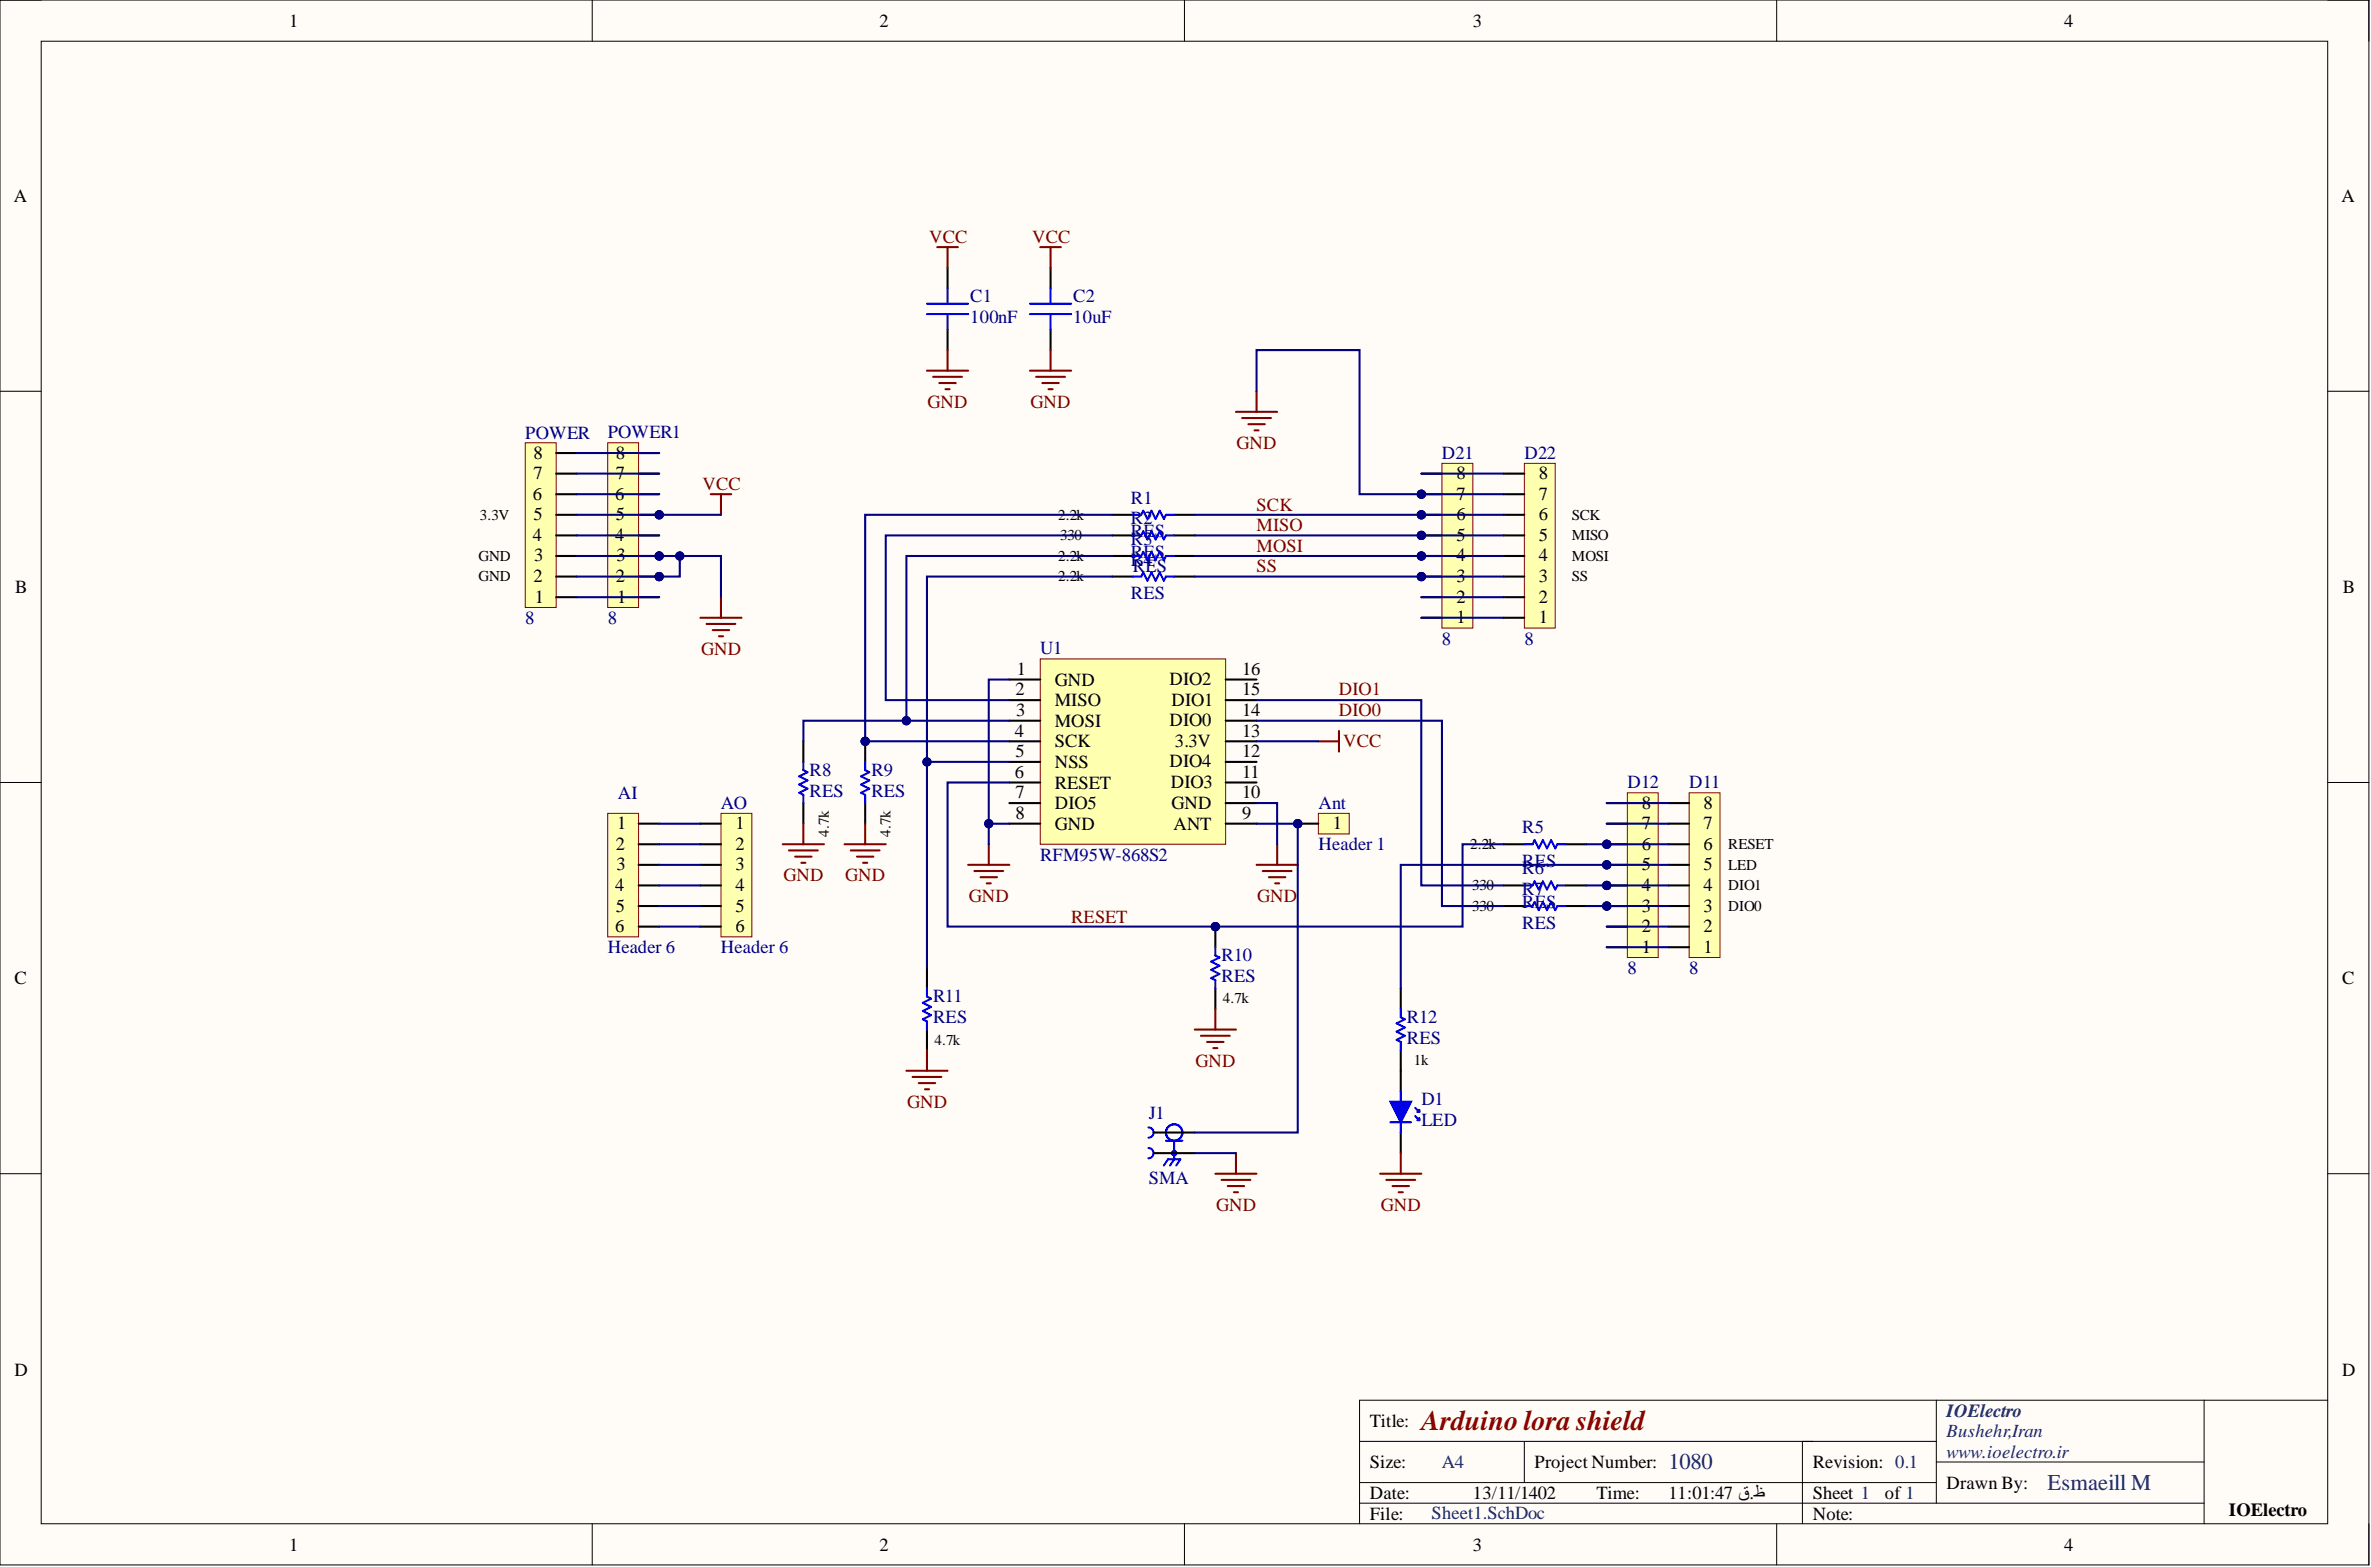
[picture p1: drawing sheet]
<svg xmlns="http://www.w3.org/2000/svg" width="292mm" height="193mm" viewBox="0 0 292 193" stroke-linecap="round" stroke-linejoin="round" font-family="sans-serif">
<defs><g id="words">
<text font-size="3.5" fill="#980000" x="175.1" y="176.1">Arduino lora shield</text>
<g font-size="2.8" fill="#073763">
<text x="205.6" y="180.9">1080</text>
<text x="252.3" y="183.5">Esmaeill M</text>
</g>
<g font-size="2.3">
<text x="35.6" y="3.3">1</text>
<text x="108.4" y="3.3">2</text>
<text x="181.4" y="3.3">3</text>
<text x="254.3" y="3.3">4</text>
<text x="1.7" y="24.9">A</text>
<text x="288.5" y="24.9">A</text>
<text x="65.7" y="59">7</text>
<text x="65.7" y="56.5">8</text>
<text x="75.9" y="59">7</text>
<text x="75.9" y="56.5">8</text>
<text x="179.4" y="59">8</text>
<text x="189.6" y="59">8</text>
<text x="65.6" y="61.5">6</text>
<text x="65.7" y="64.1">5</text>
<text x="75.8" y="61.5">6</text>
<text x="75.9" y="64.1">5</text>
<text x="179.4" y="64.1">6</text>
<text x="179.4" y="61.5">7</text>
<text x="189.6" y="64.1">6</text>
<text x="189.6" y="61.5">7</text>
<text x="65.6" y="66.6">4</text>
<text x="65.7" y="71.7">2</text>
<text x="65.8" y="69.1">3</text>
<text x="75.8" y="66.6">4</text>
<text x="75.9" y="71.7">2</text>
<text x="76" y="69.1">3</text>
<text x="179.4" y="71.7">3</text>
<text x="179.4" y="69.1">4</text>
<text x="179.4" y="66.6">5</text>
<text x="189.6" y="71.7">3</text>
<text x="189.6" y="69.1">4</text>
<text x="189.6" y="66.6">5</text>
<text x="1.9" y="73">B</text>
<text x="65.9" y="74.2">1</text>
<text x="76" y="74.2">1</text>
<text x="179.4" y="76.8">1</text>
<text x="179.4" y="74.2">2</text>
<text x="189.6" y="76.8">1</text>
<text x="189.6" y="74.2">2</text>
<text x="288.6" y="73">B</text>
<text x="125.3" y="83.1">1</text>
<text x="153" y="83.1">16</text>
<text x="125.1" y="85.6">2</text>
<text x="125.2" y="88.2">3</text>
<text x="129.9" y="84.4">GND</text>
<text x="129.9" y="87">MISO</text>
<text x="129.9" y="89.5">MOSI</text>
<text x="144.1" y="89.4">DIO0</text>
<text x="144.1" y="84.4">DIO2</text>
<text x="144.3" y="86.9">DIO1</text>
<text x="153" y="88.2">14</text>
<text x="153" y="85.6">15</text>
<text x="125" y="90.7">4</text>
<text x="125" y="95.8">6</text>
<text x="125.1" y="93.2">5</text>
<text x="129.9" y="92">SCK</text>
<text x="129.9" y="94.6">NSS</text>
<text x="144.1" y="94.5">DIO4</text>
<text x="144.7" y="92">3.3V</text>
<text x="153" y="95.8">11</text>
<text x="153" y="93.2">12</text>
<text x="153" y="90.7">13</text>
<text x="125.1" y="98.3">7</text>
<text x="125.1" y="100.8">8</text>
<text x="129.9" y="97.1">RESET</text>
<text x="129.9" y="99.6">DIO5</text>
<text x="144.2" y="97">DIO3</text>
<text x="144.3" y="99.7">GND</text>
<text x="153" y="100.8">9</text>
<text x="153" y="98.3">10</text>
<text x="202.3" y="99.6">8</text>
<text x="209.9" y="99.6">8</text>
<text x="75.9" y="104.6">2</text>
<text x="76" y="107.2">3</text>
<text x="76" y="102.1">1</text>
<text x="90.6" y="102.1">1</text>
<text x="90.6" y="104.6">2</text>
<text x="90.6" y="107.2">3</text>
<text x="129.9" y="102.2">GND</text>
<text x="144.6" y="102.2">ANT</text>
<text x="164.2" y="102.1">1</text>
<text x="202.3" y="107.2">5</text>
<text x="202.3" y="104.6">6</text>
<text x="202.3" y="102.1">7</text>
<text x="209.9" y="107.2">5</text>
<text x="209.9" y="104.6">6</text>
<text x="209.9" y="102.1">7</text>
<text x="75.8" y="109.7">4</text>
<text x="75.9" y="112.3">5</text>
<text x="90.6" y="109.7">4</text>
<text x="90.6" y="112.3">5</text>
<text x="202.3" y="112.3">3</text>
<text x="202.3" y="109.7">4</text>
<text x="209.9" y="112.3">3</text>
<text x="209.9" y="109.7">4</text>
<text x="75.8" y="114.8">6</text>
<text x="90.6" y="114.8">6</text>
<text x="202.3" y="117.3">1</text>
<text x="202.3" y="114.8">2</text>
<text x="209.9" y="117.3">1</text>
<text x="209.9" y="114.8">2</text>
<text x="1.8" y="121.2">C</text>
<text x="288.5" y="121.2">C</text>
<text x="1.8" y="169.4">D</text>
<text x="288.5" y="169.4">D</text>
<text x="168.8" y="175.7">Title:</text>
<text x="168.8" y="180.8">Size:</text>
<text x="168.8" y="184.6">Date:</text>
<text x="181.4" y="184.6">13/11/1402</text>
<text x="189.1" y="180.8">Project Number:</text>
<text x="196.7" y="184.6">Time:</text>
<text x="205.6" y="184.6">11:01:47 ق.ظ</text>
<text x="223.3" y="180.8">Revision: 0.1</text>
<text x="223.3" y="184.6">Sheet 1</text>
<text x="232.2" y="184.6">of 1</text>
<text x="239.8" y="183.3">Drawn By:</text>
<text x="35.6" y="190.9">1</text>
<text x="108.4" y="190.9">2</text>
<text x="168.8" y="187.1">File:</text>
<text x="181.4" y="190.9">3</text>
<text x="223.3" y="187.1">Note:</text>
<text x="254.3" y="190.9">4</text>
<text x="274.6" y="186.6">IOElectro</text>
</g>
<g font-size="2.3" fill="#800000">
<text x="114.5" y="29.9">VCC</text>
<text x="127.1" y="29.9">VCC</text>
<text x="114.3" y="50.2">GND</text>
<text x="127" y="50.2">GND</text>
<text x="152.4" y="55.3">GND</text>
<text x="86.5" y="60.4">VCC</text>
<text x="154.8" y="62.9">SCK</text>
<text x="154.8" y="65.4">MISO</text>
<text x="154.8" y="68">MOSI</text>
<text x="154.8" y="70.5">SS</text>
<text x="86.4" y="80.6">GND</text>
<text x="165" y="85.6">DIO1</text>
<text x="165" y="88.2">DIO0</text>
<text x="165.5" y="92">VCC</text>
<text x="96.5" y="108.5">GND</text>
<text x="104.1" y="108.5">GND</text>
<text x="119.4" y="111.1">GND</text>
<text x="132" y="113.6">RESET</text>
<text x="154.9" y="111.1">GND</text>
<text x="147.3" y="131.4">GND</text>
<text x="111.7" y="136.4">GND</text>
<text x="149.8" y="149.1">GND</text>
<text x="170.1" y="149.1">GND</text>
</g>
<g font-size="2.3" fill="#000080">
<text x="119.5" y="37.2">C1</text>
<text x="119.5" y="39.8">100nF</text>
<text x="132.2" y="37.2">C2</text>
<text x="132.2" y="39.8">10uF</text>
<text x="74.9" y="53.9">POWER1</text>
<text x="64.7" y="54">POWER</text>
<text x="177.6" y="56.5">D21</text>
<text x="187.8" y="56.5">D22</text>
<text x="139.3" y="62">R1</text>
<text x="139.3" y="64.6">R2</text>
<text x="139.3" y="69.7">R4</text>
<text x="139.3" y="66.2">RES</text>
<text x="139.3" y="68.7">RES</text>
<text x="139.3" y="67.1">R3</text>
<text x="139.6" y="70.5">RES</text>
<text x="64.7" y="76.8">8</text>
<text x="74.9" y="76.8">8</text>
<text x="139.3" y="73.8">RES</text>
<text x="128.2" y="80.6">U1</text>
<text x="177.6" y="79.4">8</text>
<text x="187.8" y="79.4">8</text>
<text x="99.7" y="95.5">R8</text>
<text x="107.3" y="95.5">R9</text>
<text x="76.1" y="98.4">AI</text>
<text x="88.8" y="99.7">AO</text>
<text x="99.7" y="98.1">RES</text>
<text x="107.3" y="98.1">RES</text>
<text x="162.4" y="99.7">Ant</text>
<text x="200.5" y="97">D12</text>
<text x="208.1" y="97">D11</text>
<text x="128.2" y="106">RFM95W-868S2</text>
<text x="162.4" y="104.7">Header 1</text>
<text x="187.5" y="102.6">R5</text>
<text x="187.5" y="106.8">RES</text>
<text x="187.5" y="107.7">R6</text>
<text x="187.5" y="110.2">R7</text>
<text x="187.5" y="111.8">RES</text>
<text x="74.9" y="117.4">Header 6</text>
<text x="88.8" y="117.4">Header 6</text>
<text x="150.5" y="118.3">R10</text>
<text x="187.5" y="114.4">RES</text>
<text x="200.5" y="119.9">8</text>
<text x="208.1" y="119.9">8</text>
<text x="115" y="123.4">R11</text>
<text x="150.5" y="121">RES</text>
<text x="173.3" y="125.9">R12</text>
<text x="115" y="126">RES</text>
<text x="173.3" y="128.6">RES</text>
<text x="141.5" y="137.9">J1</text>
<text x="175.1" y="136.1">D1</text>
<text x="175.1" y="138.7">LED</text>
<text x="141.5" y="145.8">SMA</text>
</g>
<g font-size="2.3" fill="#073763">
<text x="239.8" y="174.5">IOElectro</text>
<text x="239.8" y="177">Bushehr,Iran</text>
<text x="239.8" y="179.5">www.ioelectro.ir</text>
<text x="177.6" y="180.8">A4</text>
<text x="176.4" y="187.1">Sheet1.SchDoc</text>
</g>
<g font-size="1.9">
<text x="59.1" y="64">3.3V</text>
<text x="130.4" y="64">2.2k</text>
<text x="193.6" y="64">SCK</text>
<text x="59" y="69.1">GND</text>
<text x="59" y="71.6">GND</text>
<text x="130.4" y="69.1">2.2k</text>
<text x="130.4" y="71.6">2.2k</text>
<text x="130.6" y="66.5">330</text>
<text x="193.6" y="66.5">MISO</text>
<text x="193.6" y="69.1">MOSI</text>
<text x="193.6" y="71.6">SS</text>
<text x="102.1" y="103" transform="rotate(-90 102.1 103)">4.7k</text>
<text x="109.7" y="103" transform="rotate(-90 109.7 103)">4.7k</text>
<text x="181.1" y="104.6">2.2k</text>
<text x="212.9" y="104.6">RESET</text>
<text x="212.9" y="107.1">LED</text>
<text x="181.4" y="112.2">330</text>
<text x="181.4" y="109.6">330</text>
<text x="212.9" y="112.2">DIO0</text>
<text x="212.9" y="109.6">DIO1</text>
<text x="150.7" y="123.6">4.7k</text>
<text x="115.1" y="128.6">4.7k</text>
<text x="174.2" y="131.2">1k</text>
</g>
</g></defs>
<path d="M0 0h291.8v192.7h-291.8z" fill-rule="evenodd" fill="#fffcf8"/>
<path d="M0 0h291.8v192.7h-291.8z" fill="none" stroke="#000" stroke-width=".12"/>
<path d="M5.1 5.1h281.7v182.5h-281.7z" fill-rule="evenodd" fill="#fffcf8"/>
<g fill="none" stroke="#000" stroke-width=".12">
<path d="M0 0h5.1M5.1 5.1h281.7v182.5h-281.7zM73 0v5.1M145.9 0v5.1M218.9 0v5.1M286.8 0h5v5.1M0 48.2h5.1M286.8 48.2h5M0 96.4h5.1M286.8 96.4h5M0 144.5h5.1M286.8 144.5h5"/>
<path d="M167.5 177.5h71M187.8 177.5v5.1M222.1 177.5v10.1M238.5 172.4v12.7M271.5 172.4v15.2M286.8 172.4h-119.3v15.2M73 187.6v5.1M145.9 187.6v5.1M167.5 185.1h104M167.5 182.6h71M218.9 187.6v5.1M238.5 180h33"/>
<path d="M291.8 187.6v5.1"/>
</g>
<path d="M128.2 81.1h22.8v22.9h-22.8z" fill-rule="evenodd" fill="#ffffb0"/>
<path d="M128.2 81.1h22.8v22.9h-22.8z" fill="none" stroke="#800000" stroke-width=".12"/>
<g fill="none" stroke="#000" stroke-width=".25">
<path d="M124.4 83.7h3.8M124.4 86.2h3.8M124.4 88.8h3.8M124.4 91.3h3.8M124.4 93.8h3.8M124.4 96.4h3.8M124.4 98.9h3.8M151 83.7h3.8M151 86.2h3.8M151 88.8h3.8M151 91.3h3.8M151 93.8h3.8"/>
<path d="M151 96.4h3.8M151 98.9h3.8M124.4 101.4h3.8M151 101.4h3.8"/>
</g>
<path d="M64.7 54.5h3.8v20.3h-3.8z" fill-rule="evenodd" fill="#ffffb0"/>
<path d="M64.7 54.5h3.8v20.3h-3.8z" fill="none" stroke="#800000" stroke-width=".12"/>
<path d="M68.5 58.3h2.6M68.5 55.8h2.6M68.5 73.5h2.6M68.5 71h2.6M68.5 68.5h2.6M68.5 65.9h2.6M68.5 63.4h2.6M68.5 60.9h2.6" fill="none" stroke="#000" stroke-width=".25"/>
<path d="M208.1 97.6h3.8v20.3h-3.8z" fill-rule="evenodd" fill="#ffffb0"/>
<path d="M208.1 97.6h3.8v20.3h-3.8z" fill="none" stroke="#800000" stroke-width=".12"/>
<path d="M205.6 98.9h2.5M205.6 116.6h2.5M205.6 114.1h2.5M205.6 111.6h2.5M205.6 109h2.5M205.6 106.5h2.5M205.6 104h2.5M205.6 101.4h2.5" fill="none" stroke="#000" stroke-width=".25"/>
<path d="M74.9 100.2h3.8v15.2h-3.8z" fill-rule="evenodd" fill="#ffffb0"/>
<path d="M74.9 100.2h3.8v15.2h-3.8z" fill="none" stroke="#800000" stroke-width=".12"/>
<path d="M78.7 101.4h2.5M78.7 104h2.5M78.7 106.5h2.5M78.7 109h2.5M78.7 111.6h2.5M78.7 114.1h2.5" fill="none" stroke="#000" stroke-width=".25"/>
<g fill="none" stroke="#800000" stroke-width=".25">
<path d="M86.3 76.1h5.1M87 76.8h3.6M87.6 60.9h2.5M87.8 77.6h2M88.6 78.4h.5M88.8 60.9v2.5M88.8 73.5v2.6M162.4 91.3h2.6M165 90v2.6M119.3 106.5h5.1M120 107.3h3.6M120.8 108h2"/>
<path d="M121.6 108.8h.5M121.8 104v2.5M154.8 106.5h5.1M155.6 107.3h3.5M156.3 108h2.1M157.1 108.8h.5M157.3 104v2.5"/>
</g>
<circle cx="159.9" cy="101.4" r=".51" fill="#000080"/>
<circle cx="159.9" cy="101.4" r=".51" fill="none" stroke="#000080" stroke-width=".12"/>
<path d="M162.4 100.2h3.8v2.5h-3.8z" fill-rule="evenodd" fill="#ffffb0"/>
<path d="M162.4 100.2h3.8v2.5h-3.8z" fill="none" stroke="#800000" stroke-width=".12"/>
<path d="M159.9 101.4h2.5" fill="none" stroke="#000" stroke-width=".25"/>
<circle cx="159.9" cy="101.4" r=".51" fill="#000080"/>
<circle cx="159.9" cy="101.4" r=".51" fill="none" stroke="#000080" stroke-width=".12"/>
<g fill="none" stroke="#000" stroke-width=".25">
<path d="M116.7 33v2.5M129.4 33v2.5M116.7 40.6v2.5M129.4 40.6v2.5M137 71h2.6M137 63.4h2.6M137 65.9h2.6M137 68.5h2.6M144.7 71h2.5M144.7 63.4h2.5M144.7 65.9h2.5M144.7 68.5h2.5"/>
<path d="M185.3 111.6h2.5M185.3 104h2.5M185.3 109h2.5M192.9 111.6h2.5M192.9 104h2.5M192.9 109h2.5"/>
</g>
<g fill="none" stroke="#00f" stroke-width=".25">
<path d="M114.2 37.4h5.1M114.2 38.7h5.1M116.7 35.5v1.9M116.7 38.7v1.9M126.9 37.4h5.1M126.9 38.7h5.1M129.4 35.5v1.9M129.4 38.7v1.9M139.6 71h1l.2-.5 .6 1 .5-1 .5 1 .5-1 .5 1 .2-.5h1.1M139.6 63.4h1l.2-.5 .6 1 .5-1 .5 1 .5-1 .5 1 .2-.5h1.1M139.6 65.9h1l.2-.5 .6 1 .5-1 .5 1 .5-1 .5 1 .2-.5h1.1M139.6 68.5h1l.2-.5 .6 1 .5-1 .5 1 .5-1 .5 1 .2-.5h1.1"/>
<path d="M187.8 111.6h1l.3-.5 .5 1 .5-1 .5 1 .5-1 .5 1 .3-.5h1M187.8 104h1l.3-.5 .5 1 .5-1 .5 1 .5-1 .5 1 .3-.5h1M187.8 109h1l.3-.5 .5 1 .5-1 .5 1 .5-1 .5 1 .3-.5h1"/>
</g>
<g fill="none" stroke="#800000" stroke-width=".25">
<path d="M115.5 30.4h2.5M116.7 30.4v2.6M128.2 30.4h2.5M129.4 30.4v2.6M114.2 45.6h5.1M115 46.4h3.5M115.7 47.2h2.1M116.5 47.9h.5M116.7 43.1v2.5M126.9 45.6h5.1M127.6 46.4h3.6M128.4 47.2h2"/>
<path d="M129.2 47.9h.5M129.4 43.1v2.5"/>
</g>
<path d="M88.8 100.2h3.8v15.2h-3.8z" fill-rule="evenodd" fill="#ffffb0"/>
<path d="M88.8 100.2h3.8v15.2h-3.8z" fill="none" stroke="#800000" stroke-width=".12"/>
<path d="M86.3 101.4h2.5M86.3 104h2.5M86.3 106.5h2.5M86.3 109h2.5M86.3 111.6h2.5M86.3 114.1h2.5" fill="none" stroke="#000" stroke-width=".25"/>
<circle cx="197.9" cy="111.6" r=".51" fill="#000080"/>
<circle cx="197.9" cy="111.6" r=".51" fill="none" stroke="#000080" stroke-width=".12"/>
<circle cx="197.9" cy="109" r=".51" fill="#000080"/>
<circle cx="197.9" cy="109" r=".51" fill="none" stroke="#000080" stroke-width=".12"/>
<circle cx="197.9" cy="106.5" r=".51" fill="#000080"/>
<circle cx="197.9" cy="106.5" r=".51" fill="none" stroke="#000080" stroke-width=".12"/>
<circle cx="197.9" cy="104" r=".51" fill="#000080"/>
<circle cx="197.9" cy="104" r=".51" fill="none" stroke="#000080" stroke-width=".12"/>
<path d="M200.5 97.6h3.8v20.3h-3.8z" fill-rule="evenodd" fill="#ffffb0"/>
<path d="M200.5 97.6h3.8v20.3h-3.8z" fill="none" stroke="#800000" stroke-width=".12"/>
<path d="M197.9 116.6h2.6M197.9 114.1h2.6M197.9 111.6h2.6" fill="none" stroke="#000" stroke-width=".25"/>
<circle cx="197.9" cy="111.6" r=".51" fill="#000080"/>
<circle cx="197.9" cy="111.6" r=".51" fill="none" stroke="#000080" stroke-width=".12"/>
<path d="M197.9 109h2.6" fill="none" stroke="#000" stroke-width=".25"/>
<circle cx="197.9" cy="109" r=".51" fill="#000080"/>
<circle cx="197.9" cy="109" r=".51" fill="none" stroke="#000080" stroke-width=".12"/>
<path d="M197.9 106.5h2.6" fill="none" stroke="#000" stroke-width=".25"/>
<circle cx="197.9" cy="106.5" r=".51" fill="#000080"/>
<circle cx="197.9" cy="106.5" r=".51" fill="none" stroke="#000080" stroke-width=".12"/>
<path d="M197.9 104h2.6" fill="none" stroke="#000" stroke-width=".25"/>
<circle cx="197.9" cy="104" r=".51" fill="#000080"/>
<circle cx="197.9" cy="104" r=".51" fill="none" stroke="#000080" stroke-width=".12"/>
<path d="M197.9 98.9h2.6M197.9 101.4h2.6" fill="none" stroke="#000" stroke-width=".25"/>
<circle cx="106.6" cy="91.3" r=".51" fill="#000080"/>
<circle cx="106.6" cy="91.3" r=".51" fill="none" stroke="#000080" stroke-width=".12"/>
<path d="M106.6 91.3v2.5" fill="none" stroke="#000" stroke-width=".25"/>
<circle cx="106.6" cy="91.3" r=".51" fill="#000080"/>
<circle cx="106.6" cy="91.3" r=".51" fill="none" stroke="#000080" stroke-width=".12"/>
<path d="M99 91.3v2.5M99 98.9v2.5M106.6 98.9v2.5M114.2 119.2v2.5M114.2 126.8v2.5" fill="none" stroke="#000" stroke-width=".25"/>
<path d="M99 93.8v1l.5 .3-1 .5 1 .5-1 .5 1 .5-1 .5 .5 .3v1M106.6 93.8v1l.5 .3-1 .5 1 .5-1 .5 1 .5-1 .5 .5 .3v1M114.2 121.7v1l.5 .3-1 .5 1 .5-1 .5 1 .5-1 .5 .5 .3v1" fill="none" stroke="#00f" stroke-width=".25"/>
<g fill="none" stroke="#800000" stroke-width=".25">
<path d="M96.4 104h5.1M97.2 104.7h3.5M98 105.5h2M98.7 106.2h.5M99 101.4v2.6M104 104h5.1M104.8 104.7h3.6M105.6 105.5h2M106.3 106.2h.5M106.6 101.4v2.6M111.7 131.9h5M112.4 132.6h3.6"/>
<path d="M113.2 133.4h2M113.9 134.1h.6M114.2 129.3v2.6"/>
</g>
<circle cx="149.7" cy="114.1" r=".51" fill="#000080"/>
<circle cx="149.7" cy="114.1" r=".51" fill="none" stroke="#000080" stroke-width=".12"/>
<path d="M149.7 114.1v2.5" fill="none" stroke="#000" stroke-width=".25"/>
<circle cx="149.7" cy="114.1" r=".51" fill="#000080"/>
<circle cx="149.7" cy="114.1" r=".51" fill="none" stroke="#000080" stroke-width=".12"/>
<path d="M149.7 121.7v2.6" fill="none" stroke="#000" stroke-width=".25"/>
<path d="M149.7 116.6v1.1l.5 .2-1 .5 1 .5-1 .5 1 .5-1 .5 .5 .3v1" fill="none" stroke="#00f" stroke-width=".25"/>
<path d="M147.2 126.8h5.1M148 127.5h3.5M148.7 128.3h2M149.5 129.1h.5M149.7 124.3v2.5" fill="none" stroke="#800000" stroke-width=".25"/>
<circle cx="81.2" cy="71" r=".51" fill="#000080"/>
<circle cx="81.2" cy="71" r=".51" fill="none" stroke="#000080" stroke-width=".12"/>
<circle cx="81.2" cy="68.5" r=".51" fill="#000080"/>
<circle cx="81.2" cy="68.5" r=".51" fill="none" stroke="#000080" stroke-width=".12"/>
<circle cx="81.2" cy="63.4" r=".51" fill="#000080"/>
<circle cx="81.2" cy="63.4" r=".51" fill="none" stroke="#000080" stroke-width=".12"/>
<path d="M74.9 54.5h3.8v20.3h-3.8z" fill-rule="evenodd" fill="#ffffb0"/>
<path d="M74.9 54.5h3.8v20.3h-3.8z" fill="none" stroke="#800000" stroke-width=".12"/>
<path d="M78.7 73.5h2.5M78.7 71h2.5" fill="none" stroke="#000" stroke-width=".25"/>
<circle cx="81.2" cy="71" r=".51" fill="#000080"/>
<circle cx="81.2" cy="71" r=".51" fill="none" stroke="#000080" stroke-width=".12"/>
<path d="M78.7 68.5h2.5" fill="none" stroke="#000" stroke-width=".25"/>
<circle cx="81.2" cy="68.5" r=".51" fill="#000080"/>
<circle cx="81.2" cy="68.5" r=".51" fill="none" stroke="#000080" stroke-width=".12"/>
<path d="M78.7 65.9h2.5M78.7 63.4h2.5" fill="none" stroke="#000" stroke-width=".25"/>
<circle cx="81.2" cy="63.4" r=".51" fill="#000080"/>
<circle cx="81.2" cy="63.4" r=".51" fill="none" stroke="#000080" stroke-width=".12"/>
<path d="M78.7 58.3h2.5M78.7 55.8h2.5M78.7 60.9h2.5M172.6 131.9v2.5M172.6 139.5v2.5" fill="none" stroke="#000" stroke-width=".25"/>
<path d="M152.3 50.7h5M153 51.5h3.6M153.8 52.2h2M154.5 53h.6M154.8 48.2v2.5" fill="none" stroke="#800000" stroke-width=".25"/>
<path d="M171.3 138.2h2.5M172.6 134.4v2.5M172.6 138.2v1.3M174.3 136.4l.6 .5M174.3 137.4l.6 .5M174.6 136.9h.3M174.6 137.9h.3M174.9 136.7v.2M174.9 137.7v.2" fill="none" stroke="#00f" stroke-width=".25"/>
<path d="M171.3 135.7h2.5l-1.2 2.5z" fill="#00f"/>
<g fill="none" stroke="#00f" stroke-width=".25">
<path d="M141.5 138.8a.63 .63 0 0 1 .6 .7 .63 .63 0 0 1-.6 .6M171.3 135.7h2.5l-1.2 2.5zM172.6 124.3v1l.5 .2-1 .5 1 .5-1 .5 1 .5-1 .6 .5 .2v1M141.5 141.4a.63 .63 0 0 1 .6 .6 .63 .63 0 0 1-.6 .6M143.4 143.5l.5-.7h1.5l-.5 .7M143.6 140.5h2.1M144.7 140.5v2.3l-.6 .7"/>
<circle cx="144.7" cy="139.5" r="1.02"/>
<circle cx="144.7" cy="142" r=".25"/>
</g>
<path d="M142.1 139.5h5.1M172.6 121.7v2.6M172.6 129.3v2.6M142.1 142h5.1" fill="none" stroke="#000" stroke-width=".25"/>
<path d="M149.7 144.5h5.1M150.5 145.3h3.5M151.3 146.1h2M152 146.8h.5M152.3 142v2.5M170 144.5h5.1M170.8 145.3h3.5M171.6 146.1h2M172.3 146.8h.5M172.6 142v2.5" fill="none" stroke="#800000" stroke-width=".25"/>
<circle cx="175.1" cy="71" r=".51" fill="#000080"/>
<circle cx="175.1" cy="71" r=".51" fill="none" stroke="#000080" stroke-width=".12"/>
<circle cx="175.1" cy="68.5" r=".51" fill="#000080"/>
<circle cx="175.1" cy="68.5" r=".51" fill="none" stroke="#000080" stroke-width=".12"/>
<circle cx="175.1" cy="65.9" r=".51" fill="#000080"/>
<circle cx="175.1" cy="65.9" r=".51" fill="none" stroke="#000080" stroke-width=".12"/>
<circle cx="175.1" cy="63.4" r=".51" fill="#000080"/>
<circle cx="175.1" cy="63.4" r=".51" fill="none" stroke="#000080" stroke-width=".12"/>
<circle cx="175.1" cy="60.9" r=".51" fill="#000080"/>
<circle cx="175.1" cy="60.9" r=".51" fill="none" stroke="#000080" stroke-width=".12"/>
<path d="M177.6 57.1h3.8v20.2h-3.8z" fill-rule="evenodd" fill="#ffffb0"/>
<path d="M177.6 57.1h3.8v20.2h-3.8z" fill="none" stroke="#800000" stroke-width=".12"/>
<path d="M175.1 76.1h2.5M175.1 73.5h2.5M175.1 71h2.5" fill="none" stroke="#000" stroke-width=".25"/>
<circle cx="175.1" cy="71" r=".51" fill="#000080"/>
<circle cx="175.1" cy="71" r=".51" fill="none" stroke="#000080" stroke-width=".12"/>
<path d="M175.1 68.5h2.5" fill="none" stroke="#000" stroke-width=".25"/>
<circle cx="175.1" cy="68.5" r=".51" fill="#000080"/>
<circle cx="175.1" cy="68.5" r=".51" fill="none" stroke="#000080" stroke-width=".12"/>
<path d="M175.1 65.9h2.5" fill="none" stroke="#000" stroke-width=".25"/>
<circle cx="175.1" cy="65.9" r=".51" fill="#000080"/>
<circle cx="175.1" cy="65.9" r=".51" fill="none" stroke="#000080" stroke-width=".12"/>
<path d="M175.1 63.4h2.5" fill="none" stroke="#000" stroke-width=".25"/>
<circle cx="175.1" cy="63.4" r=".51" fill="#000080"/>
<circle cx="175.1" cy="63.4" r=".51" fill="none" stroke="#000080" stroke-width=".12"/>
<path d="M175.1 60.9h2.5" fill="none" stroke="#000" stroke-width=".25"/>
<circle cx="175.1" cy="60.9" r=".51" fill="#000080"/>
<circle cx="175.1" cy="60.9" r=".51" fill="none" stroke="#000080" stroke-width=".12"/>
<path d="M175.1 58.3h2.5" fill="none" stroke="#000" stroke-width=".25"/>
<path d="M187.8 57.1h3.8v20.2h-3.8z" fill-rule="evenodd" fill="#ffffb0"/>
<path d="M187.8 57.1h3.8v20.2h-3.8z" fill="none" stroke="#800000" stroke-width=".12"/>
<path d="M185.3 58.3h2.5M185.3 76.1h2.5M185.3 73.5h2.5M185.3 71h2.5M185.3 68.5h2.5M185.3 65.9h2.5M185.3 63.4h2.5M185.3 60.9h2.5" fill="none" stroke="#000" stroke-width=".25"/>
<path d="M154.8 91.3h7.6M121.8 101.4h2.6" fill="none" stroke="#000080" stroke-width=".25"/>
<circle cx="121.8" cy="101.4" r=".51" fill="#000080"/>
<circle cx="121.8" cy="101.4" r=".51" fill="none" stroke="#000080" stroke-width=".12"/>
<path d="M71.1 63.4h17.7M154.8 98.9h2.5v5.1" fill="none" stroke="#000080" stroke-width=".25"/>
<circle cx="81.2" cy="63.4" r=".51" fill="#000080"/>
<circle cx="81.2" cy="63.4" r=".51" fill="none" stroke="#000080" stroke-width=".12"/>
<path d="M83.7 68.5v2.5h-12.6" fill="none" stroke="#000080" stroke-width=".25"/>
<circle cx="81.2" cy="71" r=".51" fill="#000080"/>
<circle cx="81.2" cy="71" r=".51" fill="none" stroke="#000080" stroke-width=".12"/>
<circle cx="83.7" cy="68.5" r=".51" fill="#000080"/>
<circle cx="83.7" cy="68.5" r=".51" fill="none" stroke="#000080" stroke-width=".12"/>
<path d="M147.2 63.4h38.1" fill="none" stroke="#000080" stroke-width=".25"/>
<circle cx="175.1" cy="63.4" r=".51" fill="#000080"/>
<circle cx="175.1" cy="63.4" r=".51" fill="none" stroke="#000080" stroke-width=".12"/>
<path d="M147.2 65.9h38.1" fill="none" stroke="#000080" stroke-width=".25"/>
<circle cx="175.1" cy="65.9" r=".51" fill="#000080"/>
<circle cx="175.1" cy="65.9" r=".51" fill="none" stroke="#000080" stroke-width=".12"/>
<path d="M147.2 68.5h38.1" fill="none" stroke="#000080" stroke-width=".25"/>
<circle cx="175.1" cy="68.5" r=".51" fill="#000080"/>
<circle cx="175.1" cy="68.5" r=".51" fill="none" stroke="#000080" stroke-width=".12"/>
<path d="M147.2 71h38.1" fill="none" stroke="#000080" stroke-width=".25"/>
<circle cx="175.1" cy="71" r=".51" fill="#000080"/>
<circle cx="175.1" cy="71" r=".51" fill="none" stroke="#000080" stroke-width=".12"/>
<path d="M124.4 96.4h-7.7v17.7h63.5v-10.1h5.1M154.8 88.8h22.8v22.8h7.7" fill="none" stroke="#000080" stroke-width=".25"/>
<circle cx="149.7" cy="114.1" r=".51" fill="#000080"/>
<circle cx="149.7" cy="114.1" r=".51" fill="none" stroke="#000080" stroke-width=".12"/>
<path d="M137 63.4h-30.4v27.9h17.8M154.8 86.2h20.3v22.8h10.2" fill="none" stroke="#000080" stroke-width=".25"/>
<circle cx="106.6" cy="91.3" r=".51" fill="#000080"/>
<circle cx="106.6" cy="91.3" r=".51" fill="none" stroke="#000080" stroke-width=".12"/>
<path d="M137 65.9h-27.9v20.3h15.3M137 68.5h-25.3v20.3h12.7" fill="none" stroke="#000080" stroke-width=".25"/>
<circle cx="111.7" cy="88.8" r=".51" fill="#000080"/>
<circle cx="111.7" cy="88.8" r=".51" fill="none" stroke="#000080" stroke-width=".12"/>
<path d="M137 71h-22.8v22.8h10.2" fill="none" stroke="#000080" stroke-width=".25"/>
<circle cx="114.2" cy="93.8" r=".51" fill="#000080"/>
<circle cx="114.2" cy="93.8" r=".51" fill="none" stroke="#000080" stroke-width=".12"/>
<path d="M195.4 104h10.2" fill="none" stroke="#000080" stroke-width=".25"/>
<circle cx="197.9" cy="104" r=".51" fill="#000080"/>
<circle cx="197.9" cy="104" r=".51" fill="none" stroke="#000080" stroke-width=".12"/>
<path d="M195.4 109h10.2" fill="none" stroke="#000080" stroke-width=".25"/>
<circle cx="197.9" cy="109" r=".51" fill="#000080"/>
<circle cx="197.9" cy="109" r=".51" fill="none" stroke="#000080" stroke-width=".12"/>
<path d="M195.4 111.6h10.2" fill="none" stroke="#000080" stroke-width=".25"/>
<circle cx="197.9" cy="111.6" r=".51" fill="#000080"/>
<circle cx="197.9" cy="111.6" r=".51" fill="none" stroke="#000080" stroke-width=".12"/>
<g fill="none" stroke="#000080" stroke-width=".25">
<path d="M175.1 58.3h10.2M175.1 76.1h10.2M175.1 73.5h10.2M111.7 88.8h-12.7v2.5M197.9 98.9h7.7M81.2 101.4h5.1M81.2 104h5.1M81.2 106.5h5.1M81.2 109h5.1M81.2 111.6h5.1M81.2 114.1h5.1M197.9 101.4h7.7"/>
<path d="M197.9 114.1h7.7M197.9 116.6h7.7"/>
</g>
<circle cx="111.7" cy="88.8" r=".51" fill="#000080"/>
<circle cx="111.7" cy="88.8" r=".51" fill="none" stroke="#000080" stroke-width=".12"/>
<path d="M114.2 93.8v25.4" fill="none" stroke="#000080" stroke-width=".25"/>
<circle cx="114.2" cy="93.8" r=".51" fill="#000080"/>
<circle cx="114.2" cy="93.8" r=".51" fill="none" stroke="#000080" stroke-width=".12"/>
<path d="M71.1 58.3h10.1M71.1 55.8h10.1M154.8 48.2v-5.1h12.7v17.8h17.8M71.1 73.5h10.1M71.1 65.9h10.1M71.1 60.9h10.1" fill="none" stroke="#000080" stroke-width=".25"/>
<circle cx="175.1" cy="60.9" r=".51" fill="#000080"/>
<circle cx="175.1" cy="60.9" r=".51" fill="none" stroke="#000080" stroke-width=".12"/>
<path d="M205.6 106.5h-33v15.2" fill="none" stroke="#000080" stroke-width=".25"/>
<circle cx="197.9" cy="106.5" r=".51" fill="#000080"/>
<circle cx="197.9" cy="106.5" r=".51" fill="none" stroke="#000080" stroke-width=".12"/>
<path d="M154.8 101.4h5.1v38.1h-12.7" fill="none" stroke="#000080" stroke-width=".25"/>
<circle cx="159.9" cy="101.4" r=".51" fill="#000080"/>
<circle cx="159.9" cy="101.4" r=".51" fill="none" stroke="#000080" stroke-width=".12"/>
<path d="M71.1 68.5h17.7v5M147.2 142h5.1" fill="none" stroke="#000080" stroke-width=".25"/>
<circle cx="81.2" cy="68.5" r=".51" fill="#000080"/>
<circle cx="81.2" cy="68.5" r=".51" fill="none" stroke="#000080" stroke-width=".12"/>
<circle cx="83.7" cy="68.5" r=".51" fill="#000080"/>
<circle cx="83.7" cy="68.5" r=".51" fill="none" stroke="#000080" stroke-width=".12"/>
<path d="M124.4 83.7h-2.6v20.3" fill="none" stroke="#000080" stroke-width=".25"/>
<circle cx="121.8" cy="101.4" r=".51" fill="#000080"/>
<circle cx="121.8" cy="101.4" r=".51" fill="none" stroke="#000080" stroke-width=".12"/>
<use href="#words"/>
</svg>
